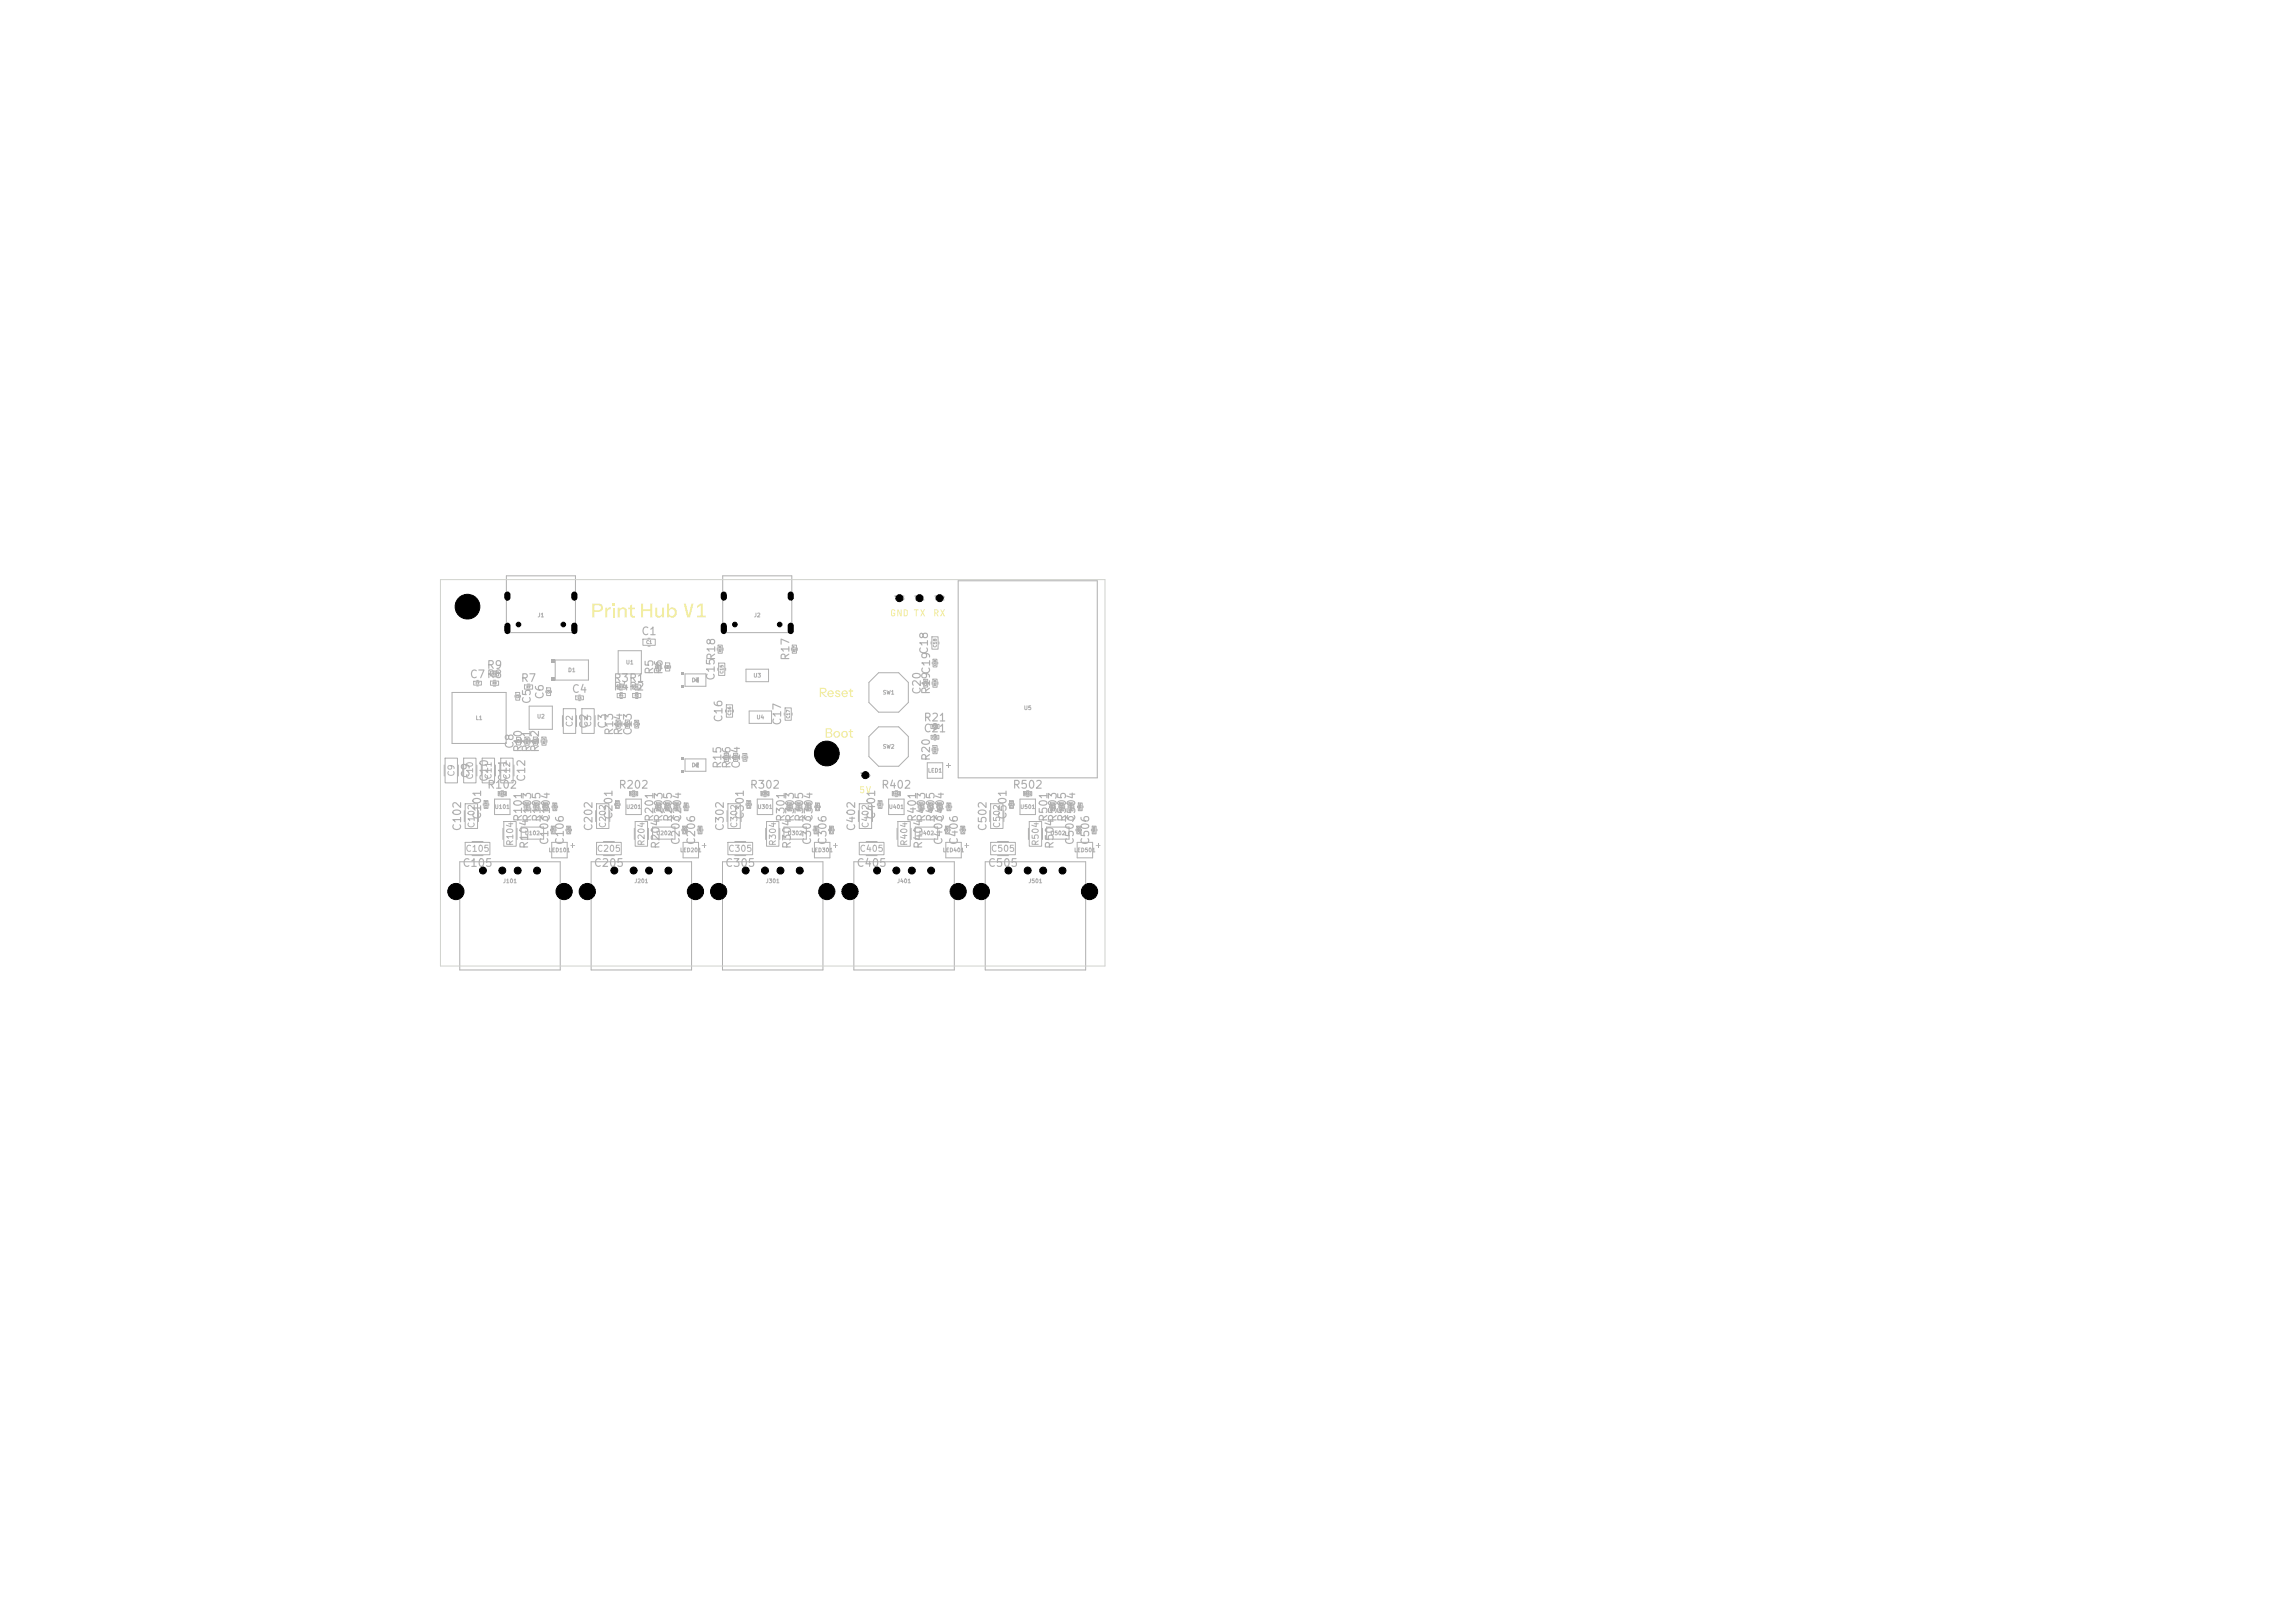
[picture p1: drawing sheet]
<svg xmlns="http://www.w3.org/2000/svg" width="297mm" height="210mm" viewBox="0 0 297 210" stroke-linecap="round" stroke-linejoin="round" font-family="sans-serif">
<defs><g id="words">
<g font-size="1" fill="#afafaf">
<text x="82.9" y="82.4">C1</text>
<text x="60.7" y="88">C7R8</text>
<text x="62.9" y="86.8">R9</text>
<text x="67.3" y="88.5">R7</text>
<text x="73.9" y="89.9">C4</text>
<text x="79.3" y="89.6">R4R2</text>
<text x="79.3" y="88.5">R3R1</text>
<text x="84.8" y="87.4" transform="rotate(-90 84.8 87.4)">R5</text>
<text x="86" y="87.4" transform="rotate(-90 86 87.4)">R6</text>
<text x="92.7" y="88.2" transform="rotate(-90 92.7 88.2)">C15</text>
<text x="92.8" y="85.6" transform="rotate(-90 92.8 85.6)">R18</text>
<text x="102.4" y="85.6" transform="rotate(-90 102.4 85.6)">R17</text>
<text x="119.4" y="90" transform="rotate(-90 119.4 90)">C20</text>
<text x="120.3" y="84.8" transform="rotate(-90 120.3 84.8)">C18</text>
<text x="120.6" y="90" transform="rotate(-90 120.6 90)">R19</text>
<text x="120.6" y="87.4" transform="rotate(-90 120.6 87.4)">C19</text>
<text x="68.9" y="91.2" transform="rotate(-90 68.9 91.2)">C5</text>
<text x="70.6" y="90.6" transform="rotate(-90 70.6 90.6)">C6</text>
<text x="76.3" y="94.4" transform="rotate(-90 76.3 94.4)">C2</text>
<text x="78.7" y="94.4" transform="rotate(-90 78.7 94.4)">C3</text>
<text x="79.6" y="95.3" transform="rotate(-90 79.6 95.3)">R13</text>
<text x="80.8" y="95.3" transform="rotate(-90 80.8 95.3)">R14</text>
<text x="82" y="95.3" transform="rotate(-90 82 95.3)">C13</text>
<text x="93.7" y="93.6" transform="rotate(-90 93.7 93.6)">C16</text>
<text x="101.3" y="94" transform="rotate(-90 101.3 94)">C17</text>
<text x="119.4" y="93.6">R21</text>
<text x="119.4" y="95">C21</text>
<text x="61" y="100.8" transform="rotate(-90 61 100.8)">C9</text>
<text x="63.4" y="101.3" transform="rotate(-90 63.4 101.3)">C10</text>
<text x="65.8" y="101.3" transform="rotate(-90 65.8 101.3)">C11</text>
<text x="66.7" y="97" transform="rotate(-90 66.7 97)">C8</text>
<text x="67.8" y="97.5" transform="rotate(-90 67.8 97.5)">R10</text>
<text x="68.2" y="101.3" transform="rotate(-90 68.2 101.3)">C12</text>
<text x="68.9" y="97.5" transform="rotate(-90 68.9 97.5)">R11</text>
<text x="70" y="97.5" transform="rotate(-90 70 97.5)">R12</text>
<text x="93.6" y="99.6" transform="rotate(-90 93.6 99.6)">R15</text>
<text x="94.8" y="99.6" transform="rotate(-90 94.8 99.6)">R16</text>
<text x="96" y="99.6" transform="rotate(-90 96 99.6)">C14</text>
<text x="120.6" y="98.6" transform="rotate(-90 120.6 98.6)">R20</text>
<text x="59.9" y="107.6" transform="rotate(-90 59.9 107.6)">C102</text>
<text x="62.5" y="106.1" transform="rotate(-90 62.5 106.1)">C101</text>
<text x="63" y="102.3">R102</text>
<text x="67.8" y="106.4" transform="rotate(-90 67.8 106.4)">R101</text>
<text x="69" y="106.4" transform="rotate(-90 69 106.4)">R103</text>
<text x="70.2" y="106.4" transform="rotate(-90 70.2 106.4)">R105</text>
<text x="71.4" y="106.4" transform="rotate(-90 71.4 106.4)">C104</text>
<text x="76.9" y="107.6" transform="rotate(-90 76.9 107.6)">C202</text>
<text x="79.5" y="106.1" transform="rotate(-90 79.5 106.1)">C201</text>
<text x="80" y="102.3">R202</text>
<text x="84.8" y="106.4" transform="rotate(-90 84.8 106.4)">R201</text>
<text x="86" y="106.4" transform="rotate(-90 86 106.4)">R203</text>
<text x="87.2" y="106.4" transform="rotate(-90 87.2 106.4)">R205</text>
<text x="88.4" y="106.4" transform="rotate(-90 88.4 106.4)">C204</text>
<text x="93.9" y="107.6" transform="rotate(-90 93.9 107.6)">C302</text>
<text x="96.5" y="106.1" transform="rotate(-90 96.5 106.1)">C301</text>
<text x="97" y="102.3">R302</text>
<text x="101.8" y="106.4" transform="rotate(-90 101.8 106.4)">R301</text>
<text x="103" y="106.4" transform="rotate(-90 103 106.4)">R303</text>
<text x="104.2" y="106.4" transform="rotate(-90 104.2 106.4)">R305</text>
<text x="105.4" y="106.4" transform="rotate(-90 105.4 106.4)">C304</text>
<text x="110.9" y="107.6" transform="rotate(-90 110.9 107.6)">C402</text>
<text x="113.5" y="106.1" transform="rotate(-90 113.5 106.1)">C401</text>
<text x="114" y="102.3">R402</text>
<text x="118.8" y="106.4" transform="rotate(-90 118.8 106.4)">R401</text>
<text x="120" y="106.4" transform="rotate(-90 120 106.4)">R403</text>
<text x="121.2" y="106.4" transform="rotate(-90 121.2 106.4)">R405</text>
<text x="122.4" y="106.4" transform="rotate(-90 122.4 106.4)">C404</text>
<text x="127.9" y="107.6" transform="rotate(-90 127.9 107.6)">C502</text>
<text x="130.5" y="106.1" transform="rotate(-90 130.5 106.1)">C501</text>
<text x="131" y="102.3">R502</text>
<text x="135.8" y="106.4" transform="rotate(-90 135.8 106.4)">R501</text>
<text x="137" y="106.4" transform="rotate(-90 137 106.4)">R503</text>
<text x="138.2" y="106.4" transform="rotate(-90 138.2 106.4)">R505</text>
<text x="139.4" y="106.4" transform="rotate(-90 139.4 106.4)">C504</text>
<text x="59.8" y="112.4">C105</text>
<text x="68.6" y="109.9" transform="rotate(-90 68.6 109.9)">R104</text>
<text x="71.2" y="109.4" transform="rotate(-90 71.2 109.4)">C103</text>
<text x="73.2" y="109.4" transform="rotate(-90 73.2 109.4)">C106</text>
<text x="76.8" y="112.4">C205</text>
<text x="85.6" y="109.9" transform="rotate(-90 85.6 109.9)">R204</text>
<text x="88.2" y="109.4" transform="rotate(-90 88.2 109.4)">C203</text>
<text x="90.2" y="109.4" transform="rotate(-90 90.2 109.4)">C206</text>
<text x="93.8" y="112.4">C305</text>
<text x="102.6" y="109.9" transform="rotate(-90 102.6 109.9)">R304</text>
<text x="105.2" y="109.4" transform="rotate(-90 105.2 109.4)">C303</text>
<text x="107.2" y="109.4" transform="rotate(-90 107.2 109.4)">C306</text>
<text x="110.8" y="112.4">C405</text>
<text x="119.6" y="109.9" transform="rotate(-90 119.6 109.9)">R404</text>
<text x="122.2" y="109.4" transform="rotate(-90 122.2 109.4)">C403</text>
<text x="124.2" y="109.4" transform="rotate(-90 124.2 109.4)">C406</text>
<text x="127.8" y="112.4">C505</text>
<text x="136.6" y="109.9" transform="rotate(-90 136.6 109.9)">R504</text>
<text x="139.2" y="109.4" transform="rotate(-90 139.2 109.4)">C503</text>
<text x="141.2" y="109.4" transform="rotate(-90 141.2 109.4)">C506</text>
</g>
<g font-size=".8" fill="#afafaf">
<text x="74.3" y="94.2" transform="rotate(-90 74.3 94.2)">C2</text>
<text x="76.7" y="94.2" transform="rotate(-90 76.7 94.2)">C3</text>
<text x="59" y="100.6" transform="rotate(-90 59 100.6)">C9</text>
<text x="61.4" y="100.9" transform="rotate(-90 61.4 100.9)">C10</text>
<text x="63.8" y="100.9" transform="rotate(-90 63.8 100.9)">C11</text>
<text x="66.2" y="100.9" transform="rotate(-90 66.2 100.9)">C12</text>
<text x="61.6" y="107.2" transform="rotate(-90 61.6 107.2)">C102</text>
<text x="78.6" y="107.2" transform="rotate(-90 78.6 107.2)">C202</text>
<text x="95.6" y="107.2" transform="rotate(-90 95.6 107.2)">C302</text>
<text x="112.6" y="107.2" transform="rotate(-90 112.6 107.2)">C402</text>
<text x="129.6" y="107.2" transform="rotate(-90 129.6 107.2)">C502</text>
<text x="60.2" y="110.4">C105</text>
<text x="66.6" y="109.5" transform="rotate(-90 66.6 109.5)">R104</text>
<text x="77.2" y="110.4">C205</text>
<text x="83.6" y="109.5" transform="rotate(-90 83.6 109.5)">R204</text>
<text x="94.2" y="110.4">C305</text>
<text x="100.6" y="109.5" transform="rotate(-90 100.6 109.5)">R304</text>
<text x="111.2" y="110.4">C405</text>
<text x="117.6" y="109.5" transform="rotate(-90 117.6 109.5)">R404</text>
<text x="128.2" y="110.4">C505</text>
<text x="134.6" y="109.5" transform="rotate(-90 134.6 109.5)">R504</text>
</g>
<g font-size=".5" fill="#afafaf">
<text x="115.7" y="77.8">TP3</text>
<text x="118.3" y="77.8">TP1</text>
<text x="120.9" y="77.8">TP2</text>
<text x="69.5" y="80">J1</text>
<text x="97.5" y="80">J2</text>
<text x="73.5" y="87.1">D1</text>
<text x="80.9" y="86.1">U1</text>
<text x="89.5" y="88.4">D3</text>
<text x="97.4" y="87.8">U3</text>
<text x="114.2" y="90">SW1</text>
<text x="61.5" y="93.3">L1</text>
<text x="69.4" y="93.1">U2</text>
<text x="97.8" y="93.2">U4</text>
<text x="132.4" y="92">U5</text>
<text x="89.5" y="99.4">D2</text>
<text x="111.3" y="100.7">TP4</text>
<text x="114.2" y="97">SW2</text>
<text x="120" y="100.1">LED1</text>
<text x="64" y="104.8">U101</text>
<text x="81" y="104.8">U201</text>
<text x="98" y="104.8">U301</text>
<text x="115" y="104.8">U401</text>
<text x="132" y="104.8">U501</text>
<text x="67.9" y="108.2">U102</text>
<text x="71" y="110.4">LED101</text>
<text x="84.9" y="108.2">U202</text>
<text x="88" y="110.4">LED201</text>
<text x="101.9" y="108.2">U302</text>
<text x="105" y="110.4">LED301</text>
<text x="118.9" y="108.2">U402</text>
<text x="122" y="110.4">LED401</text>
<text x="135.9" y="108.2">U502</text>
<text x="139" y="110.4">LED501</text>
<text x="65" y="114.4">J101</text>
<text x="82" y="114.4">J201</text>
<text x="99" y="114.4">J301</text>
<text x="116" y="114.4">J401</text>
<text x="133" y="114.4">J501</text>
</g>
<g font-size=".4" fill="#afafaf">
<text x="83.6" y="83.4">C1</text>
<text x="121.3" y="83.8" transform="rotate(-90 121.3 83.8)">C18</text>
<text x="93.7" y="87.2" transform="rotate(-90 93.7 87.2)">C15</text>
<text x="94.7" y="92.6" transform="rotate(-90 94.7 92.6)">C16</text>
<text x="102.3" y="93" transform="rotate(-90 102.3 93)">C17</text>
</g>
<g font-size=".3" fill="#afafaf">
<text x="61.5" y="88.6">C7</text>
<text x="63.7" y="87.4">R9</text>
<text x="63.7" y="88.6">R8</text>
<text x="68.1" y="89.1">R7</text>
<text x="71.2" y="89.8" transform="rotate(-90 71.2 89.8)">C6</text>
<text x="80.1" y="89.1">R3</text>
<text x="82.1" y="89.1">R1</text>
<text x="85.4" y="86.6" transform="rotate(-90 85.4 86.6)">R5</text>
<text x="86.6" y="86.6" transform="rotate(-90 86.6 86.6)">R6</text>
<text x="93.4" y="84.4" transform="rotate(-90 93.4 84.4)">R18</text>
<text x="103" y="84.4" transform="rotate(-90 103 84.4)">R17</text>
<text x="120" y="88.8" transform="rotate(-90 120 88.8)">C20</text>
<text x="121.2" y="86.2" transform="rotate(-90 121.2 86.2)">C19</text>
<text x="121.2" y="88.8" transform="rotate(-90 121.2 88.8)">R19</text>
<text x="67.2" y="90.4" transform="rotate(-90 67.2 90.4)">C5</text>
<text x="74.7" y="90.5">C4</text>
<text x="80.1" y="90.2">R4</text>
<text x="80.2" y="94.1" transform="rotate(-90 80.2 94.1)">R13</text>
<text x="81.4" y="94.1" transform="rotate(-90 81.4 94.1)">R14</text>
<text x="82.1" y="90.2">R2</text>
<text x="82.6" y="94.1" transform="rotate(-90 82.6 94.1)">C13</text>
<text x="120.6" y="94.2">R21</text>
<text x="120.6" y="95.6">C21</text>
<text x="67.3" y="96.2" transform="rotate(-90 67.3 96.2)">C8</text>
<text x="68.4" y="96.3" transform="rotate(-90 68.4 96.3)">R10</text>
<text x="69.5" y="96.3" transform="rotate(-90 69.5 96.3)">R11</text>
<text x="70.6" y="96.3" transform="rotate(-90 70.6 96.3)">R12</text>
<text x="94.2" y="98.4" transform="rotate(-90 94.2 98.4)">R15</text>
<text x="95.4" y="98.4" transform="rotate(-90 95.4 98.4)">R16</text>
<text x="96.6" y="98.4" transform="rotate(-90 96.6 98.4)">C14</text>
<text x="121.2" y="97.4" transform="rotate(-90 121.2 97.4)">R20</text>
<text x="63.1" y="104.6" transform="rotate(-90 63.1 104.6)">C101</text>
<text x="64.5" y="102.9">R102</text>
<text x="68.4" y="104.9" transform="rotate(-90 68.4 104.9)">R101</text>
<text x="69.6" y="104.9" transform="rotate(-90 69.6 104.9)">R103</text>
<text x="70.8" y="104.9" transform="rotate(-90 70.8 104.9)">R105</text>
<text x="71.8" y="107.9" transform="rotate(-90 71.8 107.9)">C103</text>
<text x="72" y="104.9" transform="rotate(-90 72 104.9)">C104</text>
<text x="73.8" y="107.9" transform="rotate(-90 73.8 107.9)">C106</text>
<text x="80.1" y="104.6" transform="rotate(-90 80.1 104.6)">C201</text>
<text x="81.5" y="102.9">R202</text>
<text x="85.4" y="104.9" transform="rotate(-90 85.4 104.9)">R201</text>
<text x="86.6" y="104.9" transform="rotate(-90 86.6 104.9)">R203</text>
<text x="87.8" y="104.9" transform="rotate(-90 87.8 104.9)">R205</text>
<text x="88.8" y="107.9" transform="rotate(-90 88.8 107.9)">C203</text>
<text x="89" y="104.9" transform="rotate(-90 89 104.9)">C204</text>
<text x="90.8" y="107.9" transform="rotate(-90 90.8 107.9)">C206</text>
<text x="97.1" y="104.6" transform="rotate(-90 97.1 104.6)">C301</text>
<text x="98.5" y="102.9">R302</text>
<text x="102.4" y="104.9" transform="rotate(-90 102.4 104.9)">R301</text>
<text x="103.6" y="104.9" transform="rotate(-90 103.6 104.9)">R303</text>
<text x="104.8" y="104.9" transform="rotate(-90 104.8 104.9)">R305</text>
<text x="105.8" y="107.9" transform="rotate(-90 105.8 107.9)">C303</text>
<text x="106" y="104.9" transform="rotate(-90 106 104.9)">C304</text>
<text x="107.8" y="107.9" transform="rotate(-90 107.8 107.9)">C306</text>
<text x="114.1" y="104.6" transform="rotate(-90 114.1 104.6)">C401</text>
<text x="115.5" y="102.9">R402</text>
<text x="119.4" y="104.9" transform="rotate(-90 119.4 104.9)">R401</text>
<text x="120.6" y="104.9" transform="rotate(-90 120.6 104.9)">R403</text>
<text x="121.8" y="104.9" transform="rotate(-90 121.8 104.9)">R405</text>
<text x="122.8" y="107.9" transform="rotate(-90 122.8 107.9)">C403</text>
<text x="123" y="104.9" transform="rotate(-90 123 104.9)">C404</text>
<text x="124.8" y="107.9" transform="rotate(-90 124.8 107.9)">C406</text>
<text x="131.1" y="104.6" transform="rotate(-90 131.1 104.6)">C501</text>
<text x="132.5" y="102.9">R502</text>
<text x="136.4" y="104.9" transform="rotate(-90 136.4 104.9)">R501</text>
<text x="137.6" y="104.9" transform="rotate(-90 137.6 104.9)">R503</text>
<text x="138.8" y="104.9" transform="rotate(-90 138.8 104.9)">R505</text>
<text x="139.8" y="107.9" transform="rotate(-90 139.8 107.9)">C503</text>
<text x="140" y="104.9" transform="rotate(-90 140 104.9)">C504</text>
<text x="141.8" y="107.9" transform="rotate(-90 141.8 107.9)">C506</text>
</g>
</g></defs>
<path d="M71.9 85.4h4.2v2.6h-4.2z" fill="none" stroke="#afafaf" stroke-width=".13"/>
<g fill="#afafaf">
<path d="M71.4 85.3h.4v.4h-.4z"/>
<path d="M71.4 87.7h.5v.4h-.5z"/>
</g>
<path d="M58.5 89.6h7v6.6h-7zM71.4 109h2v2h-2z" fill="none" stroke="#afafaf" stroke-width=".13"/>
<g fill="#afafaf">
<path d="M74.1 109.1h.1v.6h-.1z"/>
<path d="M73.8 109.4h.6v.1h-.6z"/>
</g>
<g fill="none" stroke="#afafaf" stroke-width=".13">
<path d="M66.6 90v.2M66.7 89.6h.6v1h-.6zM67.4 90v.2M67.9 88.6h1v.6h-1zM68.2 88.5h.4M68.2 89.3h.4M83.2 82.7h1.6v.8h-1.6zM83.9 82.6h.2M83.9 83.6h.2M92.9 86.5v.2M93 85.8h.8v1.6h-.8zM93.6 97.8v.4"/>
<path d="M93.7 97.5h.6v1h-.6zM93.9 86.5v.2M94.4 97.8v.4M102.4 83.8v.4M102.5 83.5h.6v1h-.6zM103.2 83.8v.4M120 98.7h2v2h-2zM64 103.4h2v2h-2zM76.5 111.5h13v14h-13zM90.2 107.3v.2M90.4 106.9h.4v1h-.4zM91 107.3v.2"/>
<path d="M99.1 107.2v1.4M99.2 106.3h1.6v3.2h-1.6zM100.9 107.2v1.4M103 104.2v.4M103.1 103.9h.6v1h-.6zM103.8 104.2v.4M105.4 104.3v.2M105.5 103.9h.6v1h-.6zM106.2 104.3v.2M122.2 107.3v.2M122.4 106.9h.4v1h-.4zM123 107.3v.2"/>
<path d="M132 103.4h2v2h-2zM137 104.2v.4M137.1 103.9h.6v1h-.6zM137.8 104.2v.4M139.2 107.3v.2M139.3 106.9h.6v1h-.6zM140 107.3v.2"/>
</g>
<g fill="#afafaf">
<path d="M122.7 98.8h.1v.6h-.1z"/>
<path d="M122.4 99.1h.6v.1h-.6z"/>
</g>
<path d="M88.6 87.2h2.7v1.6h-2.7zM122.4 104.3v.2M122.5 103.9h.6v1h-.6zM123.2 104.3v.2" fill="none" stroke="#afafaf" stroke-width=".13"/>
<g fill="#afafaf">
<path d="M89.8 88l.6-.4v.8z"/>
<path d="M88.2 87h.3v.4h-.3z"/>
<path d="M88.2 88.6h.3v.4h-.3z"/>
</g>
<g fill="none" stroke="#afafaf" stroke-width=".13">
<path d="M65.5 74.5h9v7.4h-9zM57.5 99v1.4M57.6 98.1h1.6v3.2h-1.6zM59.3 99v1.4M112.4 88.3l1.3-1.2h2.6l1.2 1.2v2.6l-1.2 1.3h-2.6l-1.3-1.3zM64.5 102.4h1v.6h-1zM64.8 102.3h.4M64.8 103.1h.4M65.1 107.2v1.4M65.2 106.3h1.6v3.2h-1.6zM66.9 107.2v1.4M94.2 109h3.2v1.6h-3.2z"/>
<path d="M95.1 108.9h1.4M95.1 110.7h1.4M98 103.4h2v2h-2zM105.4 109h2v2h-2zM111.2 109h3.2v1.6h-3.2zM112.1 108.9h1.4M112.1 110.7h1.4M115 103.4h2v2h-2zM115.5 102.4h1v.6h-1zM115.8 102.3h.4M115.8 103.1h.4M127.5 111.5h13v14h-13z"/>
<path d="M130.5 104v.2M130.6 103.6h.6v1h-.6zM131.3 104v.2"/>
</g>
<g fill="#afafaf">
<path d="M108.1 109.1h.1v.6h-.1z"/>
<path d="M107.8 109.4h.6v.1h-.6z"/>
</g>
<g fill="none" stroke="#afafaf" stroke-width=".13">
<path d="M93.5 74.5h9v7.4h-9zM63.5 86.9h1v.6h-1zM63.5 88.1h1v.6h-1zM63.8 86.8h.4M63.8 87.6h.4M63.8 88h.4M63.8 88.8h.4M68.5 91.4h3v3h-3zM70.6 89.4v.2M70.7 89h.6v1h-.6zM71.4 89.4v.2M81.9 88.6h1v.6h-1z"/>
<path d="M82.2 88.5h.4M82.2 89.3h.4M92.8 83.8v.4M92.9 83.5h.6v1h-.6zM93.6 83.8v.4M119.4 88.3v.2M119.5 87.9h.6v1h-.6zM120.2 88.3v.2M120.5 83.1v.2M120.6 82.4h.8v1.6h-.8zM120.6 96.8v.4M120.7 96.5h.6v1h-.6z"/>
<path d="M121.4 96.8v.4M121.5 83.1v.2M67.4 107h2.9v1.6h-2.9zM88.2 107.3v.2M88.4 106.9h.4v1h-.4zM88.4 109h2v2h-2zM89 107.3v.2M93.5 111.5h13v14h-13zM105.2 107.3v.2M105.4 106.9h.4v1h-.4zM106 107.3v.2M110.5 111.5h13v14h-13z"/>
<path d="M128.2 109h3.2v1.6h-3.2zM129.1 108.9h1.4M129.1 110.7h1.4"/>
</g>
<g fill="#afafaf">
<path d="M91.1 109.1h.1v.6h-.1z"/>
<path d="M90.8 109.4h.6v.1h-.6z"/>
</g>
<g fill="none" stroke="#afafaf" stroke-width=".13">
<path d="M124 75.2h18v25.5h-18zM79.6 93.5v.4M79.7 93.2h.6v1h-.6zM80.4 93.5v.4M84.8 86.1v.4M84.9 85.8h.6v1h-.6zM85.6 86.1v.4M86 86.1v.4M86.1 85.8h.6v1h-.6zM86.8 86.1v.4M101.5 92.3v.2M101.6 91.6h.8v1.6h-.8z"/>
<path d="M102.5 92.3v.2M120.6 88.2v.4M120.7 87.9h.6v1h-.6zM121.4 88.2v.4M59.5 111.5h13v14h-13zM60.2 109h3.2v1.6h-3.2zM61.1 108.9h1.4M61.1 110.7h1.4M69 104.2v.4M69.1 103.9h.6v1h-.6zM69.8 104.2v.4M71.2 107.3v.2"/>
<path d="M71.4 106.9h.4v1h-.4zM72 107.3v.2M84.4 107h3v1.6h-3zM87.2 104.2v.4M87.3 103.9h.6v1h-.6zM88 104.2v.4M101.8 104.2v.4M101.9 103.9h.6v1h-.6zM102.6 104.2v.4M121.2 104.2v.4M121.3 103.9h.6v1h-.6zM122 104.2v.4"/>
<path d="M133.1 107.2v1.4M133.2 106.3h1.6v3.2h-1.6zM134.9 107.2v1.4M138.2 104.2v.4M138.3 103.9h.6v1h-.6zM139 104.2v.4M139.4 109h2v2h-2zM139.4 104.3v.2M139.5 103.9h.6v1h-.6zM140.2 104.3v.2"/>
</g>
<g fill="#afafaf">
<path d="M142.1 109.1h.1v.6h-.1z"/>
<path d="M141.8 109.4h.6v.1h-.6z"/>
</g>
<g fill="none" stroke="#afafaf" stroke-width=".13">
<path d="M64.7 99v1.4M64.8 98.1h1.6v3.2h-1.6zM66.5 99v1.4M81.9 89.7h1v.6h-1zM82.2 89.6h.4M82.2 90.4h.4M88.6 98.2h2.7v1.6h-2.7zM97 92h2.8v1.6h-2.8zM120.6 85.7v.2M120.8 85.3h.4v1h-.4zM121.4 85.7v.2M60.1 104.9v1.4"/>
<path d="M60.2 104h1.6v3.2h-1.6zM61.9 104.9v1.4M71.4 104.3v.2M71.6 103.9h.4v1h-.4zM72.2 104.3v.2M77.2 109h3.2v1.6h-3.2zM78.1 108.9h1.4M78.1 110.7h1.4M84.8 104.2v.4M84.9 103.9h.6v1h-.6zM85.6 104.2v.4M96.5 104v.2"/>
<path d="M96.7 103.6h.4v1h-.4zM97.3 104v.2M101.4 107h2.9v1.6h-2.9zM113.5 104v.2M113.7 103.6h.4v1h-.4zM114.3 104v.2M120 104.2v.4M120.1 103.9h.6v1h-.6zM120.8 104.2v.4M124.2 107.3v.2M124.4 106.9h.4v1h-.4zM125 107.3v.2"/>
<path d="M128.1 104.9v1.4M128.2 104h1.6v3.2h-1.6zM129.9 104.9v1.4M135.8 104.2v.4M135.9 103.9h.6v1h-.6zM136.6 104.2v.4M141.2 107.3v.2M141.3 106.9h.6v1h-.6zM142 107.3v.2"/>
</g>
<g fill="#afafaf">
<path d="M89.8 99l.6-.4v.8z"/>
<path d="M88.2 98h.3v.4h-.3z"/>
<path d="M88.2 99.6h.3v.4h-.3z"/>
</g>
<g fill="none" stroke="#afafaf" stroke-width=".13">
<path d="M61.3 88.1h1v.6h-1zM61.7 88h.2M61.7 88.8h.2M62.3 99v1.4M62.4 98.1h1.6v3.2h-1.6zM64.1 99v1.4M66.7 95.8v.2M66.9 95.4h.4v1h-.4zM67.5 95.8v.2M67.8 95.7v.4M67.9 95.4h.6v1h-.6zM68.6 95.7v.4"/>
<path d="M72.8 92.6v1.4M72.9 91.7h1.6v3.2h-1.6zM74.6 92.6v1.4M75.2 92.6v1.4M75.3 91.7h1.6v3.2h-1.6zM77 92.6v1.4M79.9 89.7h1v.6h-1zM79.9 88.6h1v.6h-1zM80 84.2h3v3h-3zM80.2 89.6h.4M80.2 90.4h.4M80.2 88.5h.4"/>
<path d="M80.2 89.3h.4M80.8 93.5v.4M80.9 93.2h.6v1h-.6zM81.6 93.5v.4M82 93.6v.2M82.1 93.2h.6v1h-.6zM82.8 93.6v.2M93.9 91.9v.2M94 91.2h.8v1.6h-.8zM94.8 97.8v.4M94.9 91.9v.2M94.9 97.5h.6v1h-.6z"/>
<path d="M95.6 97.8v.4M96 97.9v.2M96.1 97.5h.6v1h-.6zM96.8 97.9v.2M112.4 95.3l1.3-1.2h2.6l1.2 1.2v2.6l-1.2 1.3h-2.6l-1.3-1.3zM120.5 93.7h1v.6h-1zM120.8 93.6h.4M120.8 94.4h.4M62.5 104v.2M62.7 103.6h.4v1h-.4zM63.3 104v.2M67.8 104.2v.4"/>
<path d="M67.9 103.9h.6v1h-.6zM68.6 104.2v.4M70.2 104.2v.4M70.3 103.9h.6v1h-.6zM71 104.2v.4M73.2 107.3v.2M73.4 106.9h.4v1h-.4zM74 107.3v.2M77.1 104.9v1.4M77.2 104h1.6v3.2h-1.6zM78.9 104.9v1.4M79.5 104v.2"/>
<path d="M79.7 103.6h.4v1h-.4zM80.3 104v.2M86 104.2v.4M86.1 103.9h.6v1h-.6zM86.8 104.2v.4M107.2 107.3v.2M107.4 106.9h.4v1h-.4zM108 107.3v.2M116.1 107.2v1.4M116.2 106.3h1.6v3.2h-1.6zM117.9 107.2v1.4M118.5 107h2.8v1.6h-2.8z"/>
<path d="M118.8 104.2v.4M118.9 103.9h.6v1h-.6zM119.6 104.2v.4M122.4 109h2v2h-2zM132.5 102.4h1v.6h-1zM132.8 102.3h.4M132.8 103.1h.4M135.5 107h2.8v1.6h-2.8z"/>
</g>
<g fill="#afafaf">
<path d="M125.1 109.1h.1v.6h-.1z"/>
<path d="M124.8 109.4h.6v.1h-.6z"/>
</g>
<g fill="none" stroke="#afafaf" stroke-width=".13">
<path d="M59.9 99v1.4M60 98.1h1.6v3.2h-1.6zM61.7 99v1.4M68.9 95.7v.4M69 95.4h.6v1h-.6zM69.7 95.7v.4M70 95.7v.4M70.1 95.4h.6v1h-.6zM70.8 95.7v.4M74.5 90.1h1v.4h-1zM74.9 89.9h.2M74.9 90.7h.2"/>
<path d="M96.5 86.6h3v1.6h-3zM120.5 95.1h1v.6h-1zM120.9 95h.2M120.9 95.8h.2M81 103.4h2v2h-2zM81.5 102.4h1v.6h-1zM81.8 102.3h.4M81.8 103.1h.4M82.1 107.2v1.4M82.2 106.3h1.6v3.2h-1.6zM83.9 107.2v1.4M88.4 104.3v.2"/>
<path d="M88.5 103.9h.6v1h-.6zM89.2 104.3v.2M94.1 104.9v1.4M94.2 104h1.6v3.2h-1.6zM95.9 104.9v1.4M98.5 102.4h1v.6h-1zM98.8 102.3h.4M98.8 103.1h.4M104.2 104.2v.4M104.3 103.9h.6v1h-.6zM105 104.2v.4M111.1 104.9v1.4"/>
<path d="M111.2 104h1.6v3.2h-1.6zM112.9 104.9v1.4"/>
</g>
<g fill="#f2eda1">
<path d="M79.3 78.6h.2v1.3h-.2z"/>
<path d="M79.3 78.1h.3v.3h-.3z"/>
<path d="M118.3 78.8h.6v.2h-.3v.8h-.1v-.8h-.2z"/>
<path d="M90.2 78.4l.4-.3h.4v1.6h.3v.2h-1.1v-.2h.5v-1.4l-.5 .4z"/>
<path d="M83 78.1h.2v.7h1v-.7h.2v1.8h-.2v-.8h-1v.8h-.2z"/>
<path d="M88.5 78.1h.3l.3 1.6 .4-1.6h.2l-.4 1.8h-.4z"/>
<path d="M112.1 101.7h.1l.2 .8 .2-.8h.1l-.2 .9h-.2z"/>
<path d="M116.1 78.8h.2l.3 .8-.1-.8h.2v.9h-.2l-.3-.7 .1 .7h-.2z"/>
<path d="M78.3 78.6h.3v.3l.2-.3h.2l.1 .3-.1-.1a.34 .34 0 0 0-.4 .4v.7h-.3z"/>
<path d="M81.5 78.3l.3-.1v.4h.4v.2h-.4v.8l.4 .1v.2h-.2a.38 .38 0 0 1-.5-.4v-.7h-.2v-.2h.2z"/>
<path d="M110 89.1h.2v.2h.2v.2h-.2v.5l.2 .1v.1h-.1a.25 .25 0 0 1-.3-.3v-.4h-.2v-.2h.2z"/>
<path d="M110 94.4l.2-.1v.3h.2v.1h-.2v.5l.2 .1v.1l-.1 .1a.25 .25 0 0 1-.3-.3v-.5h-.2v-.1h.2z"/>
<path d="M119.1 78.9h.1l.2 .3 .2-.3h.1l-.2 .4 .2 .5h-.1l-.2-.4-.2 .4h-.1l.2-.5z"/>
<path d="M121.7 78.8h.1l.2 .4 .1-.4h.2l-.2 .5 .2 .4h-.1l-.2-.3-.2 .3h-.2l.3-.4z"/>
<path d="M79.9 78.6h.3v.3l.2-.2a.46 .46 0 0 1 .7 .3v.9h-.3v-.9l-.2-.2-.2 .1-.2 .1v.9h-.3z"/>
<path d="M120.9 78.8l.4 .1 .1 .1v.2l-.1 .2 .2 .3h-.2l-.1-.3h-.2v.3h-.1v-.7h.1v.3l.3-.1v-.1l-.1-.1h-.3z"/>
<path d="M84.8 78.6h.3v.9l.2 .2 .2-.1 .1-.1 .1-.9h.2v1.3h-.2v-.2l-.4 .2-.4-.1-.1-.3z"/>
<path d="M76.7 78.1h1l.3 .2v.3v.3l-.3 .2-.8 .1v.7h-.2v-1.6h.2v.7h.5a.32 .32 0 0 0 .4-.4 .32 .32 0 0 0-.4-.3h-.7z"/>
<path d="M116.9 78.8l.4 .1 .2 .1v.5l-.2 .2h-.4v-.7h.2v.6h.2l.1-.1-.1-.5h-.4z"/>
<path d="M106.1 89h.6l.2 .1v.4l-.4 .2 .5 .5h-.2l-.5-.5v.5h-.2v-1.1h.2v.4h.4l.1-.2-.1-.1-.6-.1z"/>
<path d="M111.3 101.7h.5v.2h-.4v.2h.3l.1 .1v.3l-.1 .1h-.2l-.2-.1v-.1h.1l.2 .1 .1-.1-.1-.2h-.3z"/>
<path d="M86.3 78.1h.3v.7l.2-.2h.3l.2 .1 .2 .2v.7l-.1 .2-.3 .1a.48 .48 0 0 1-.5-.2v.2h-.3v-.6h.3a.4 .4 0 0 0 .5 .4 .4 .4 0 0 0 .2-.7 .37 .37 0 0 0-.5-.2 .37 .37 0 0 0-.2 .5h-.3z"/>
<path d="M106.8 94.2h.5a.3 .3 0 0 1 .4 .2 .3 .3 0 0 1-.2 .4l.2 .2-.1 .3-.2 .1h-.6v-.5h.2v.4h.4l.1-.2-.1-.2h-.6v-.5h.2v.3h.4l.1-.1-.1-.2h-.6z"/>
<path d="M115.4 78.9l.2-.1 .2 .2 .1 .1h-.2l-.1-.1-.2 .1 .1 .5 .2-.1v-.1h-.1v-.1h.3v.3l-.2 .1h-.2l-.2-.1z"/>
<path d="M107.2 89.4l.3-.1 .3 .2 .1 .3h-.6l.2 .3 .4-.1-.1 .1-.3 .1-.3-.1-.1-.4h.6v-.2h-.2h-.2v.2h-.2z"/>
<path d="M109 89.4l.3-.1 .3 .2 .1 .3h-.6l.2 .3 .4-.1-.1 .1-.3 .1-.3-.1-.1-.4h.7l-.1-.2h-.2h-.1l-.1 .2h-.2z"/>
<path d="M108 94.7l.3-.1 .3 .1 .1 .3-.1 .3-.3 .2-.3-.2-.1-.3h.1l.1 .2 .2 .1 .2-.1 .1-.2-.1-.2-.2-.1-.2 .1-.1 .2h-.1z"/>
<path d="M109 94.7l.3-.1 .3 .1 .1 .3-.1 .3-.3 .2-.3-.2-.1-.3h.1l.1 .2 .2 .1 .2-.1 .1-.2-.1-.2-.2-.1-.2 .1-.1 .2h-.1z"/>
<path d="M108.1 89.4l.4-.1 .2 .2-.1 .1-.2-.1h-.2l.1 .1 .3 .1 .1 .2v.2l-.3 .1a.33 .33 0 0 1-.4-.3h.2l.2 .2 .2-.1v-.1l-.5-.2z"/>
</g>
<path d="M57 75h86v50h-86z" fill="none" stroke="#d0d2cd" stroke-width=".13"/>
<g fill="#000" stroke="#000" stroke-width=".13">
<circle cx="60.5" cy="78.5" r="1.6"/>
<circle cx="116.4" cy="77.4" r=".45"/>
<circle cx="119" cy="77.4" r=".45"/>
<circle cx="121.6" cy="77.4" r=".45"/>
<circle cx="67.1" cy="80.8" r=".3"/>
<circle cx="72.9" cy="80.8" r=".3"/>
<circle cx="95.1" cy="80.8" r=".3"/>
<circle cx="100.9" cy="80.8" r=".3"/>
<circle cx="107" cy="97.5" r="1.6"/>
<circle cx="59" cy="115.4" r="1.05"/>
<circle cx="62.5" cy="112.6" r=".45"/>
<circle cx="65" cy="112.6" r=".45"/>
<circle cx="67" cy="112.7" r=".45"/>
<circle cx="69.5" cy="112.7" r=".45"/>
<circle cx="73" cy="115.4" r="1.05"/>
<circle cx="76" cy="115.4" r="1.05"/>
<circle cx="79.5" cy="112.6" r=".45"/>
<circle cx="82" cy="112.6" r=".45"/>
<circle cx="84" cy="112.7" r=".45"/>
<circle cx="86.5" cy="112.7" r=".45"/>
<circle cx="90" cy="115.4" r="1.05"/>
<circle cx="93" cy="115.4" r="1.05"/>
<circle cx="96.5" cy="112.6" r=".45"/>
<circle cx="99" cy="112.6" r=".45"/>
<circle cx="101" cy="112.7" r=".45"/>
<circle cx="103.5" cy="112.7" r=".45"/>
<circle cx="107" cy="115.4" r="1.05"/>
<circle cx="110" cy="115.4" r="1.05"/>
<circle cx="112" cy="100.3" r=".45"/>
<circle cx="113.5" cy="112.6" r=".45"/>
<circle cx="116" cy="112.6" r=".45"/>
<circle cx="118" cy="112.7" r=".45"/>
<circle cx="120.5" cy="112.7" r=".45"/>
<circle cx="124" cy="115.4" r="1.05"/>
<circle cx="127" cy="115.4" r="1.05"/>
<circle cx="130.5" cy="112.6" r=".45"/>
<circle cx="133" cy="112.6" r=".45"/>
<circle cx="135" cy="112.7" r=".45"/>
<circle cx="137.5" cy="112.7" r=".45"/>
<circle cx="141" cy="115.4" r="1.05"/>
</g>
<path d="M65.7 76.9v.4M74.3 76.9v.4M93.7 76.9v.4M102.3 76.9v.4M65.7 81v.7M74.3 81v.7M93.7 81v.7M102.3 81v.7" fill="none" stroke="#000" stroke-width=".8"/>
<use href="#words"/>
</svg>
